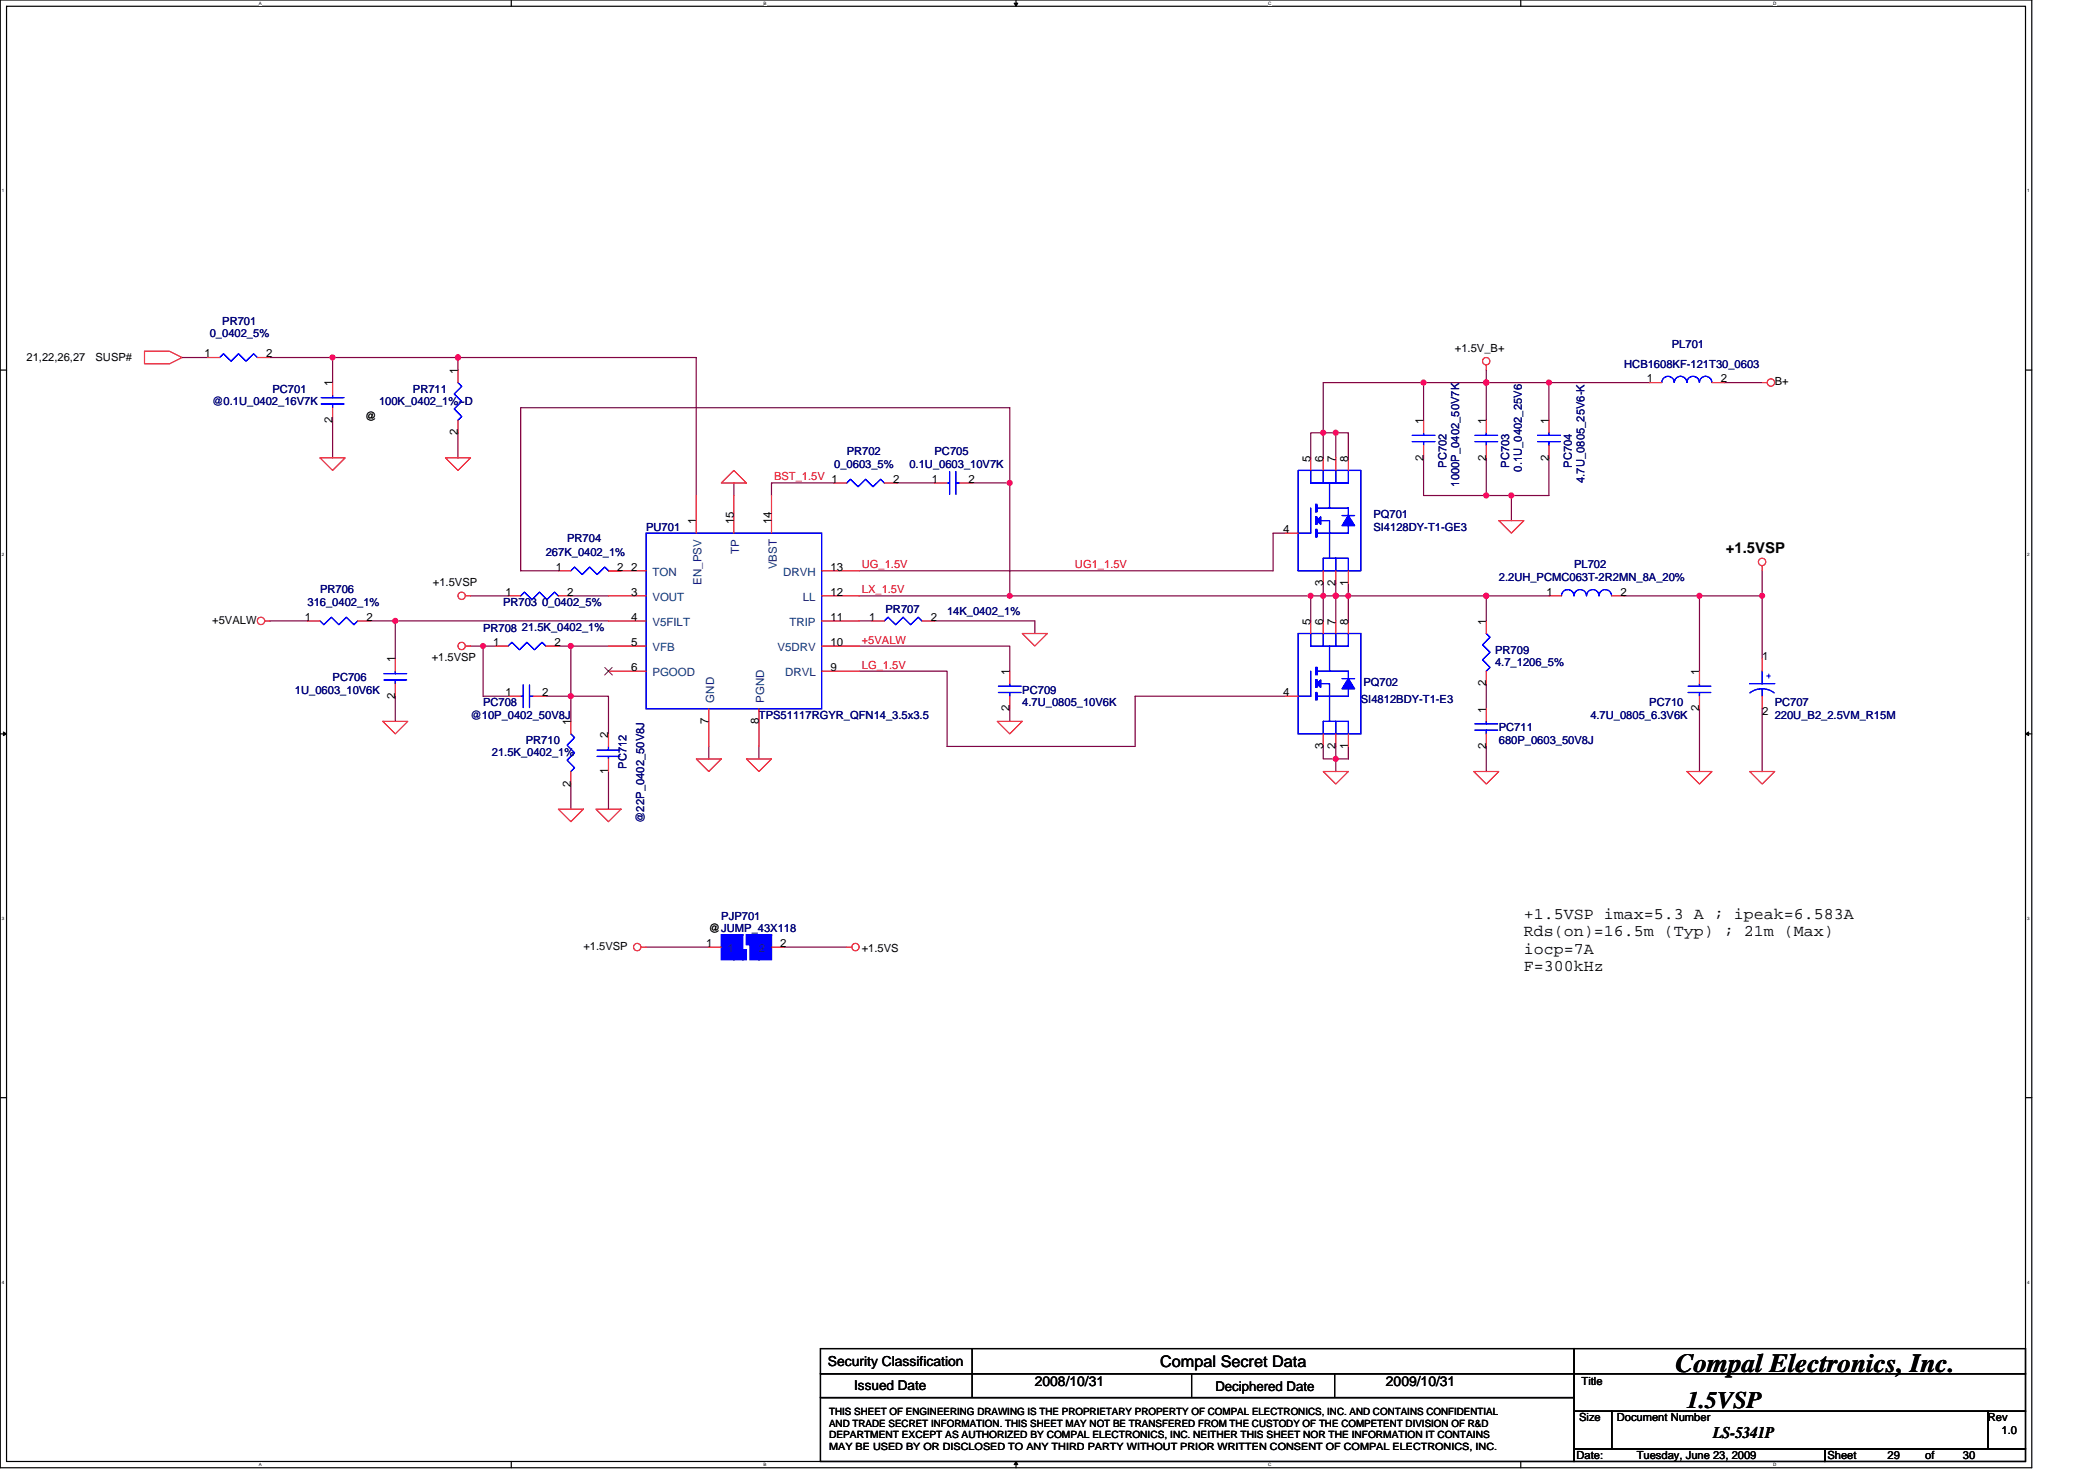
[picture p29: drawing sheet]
<svg xmlns="http://www.w3.org/2000/svg" width="297mm" height="210mm" viewBox="0 0 297 210" stroke-linecap="round" stroke-linejoin="round" font-family="sans-serif">
<defs><g id="words">
<text font-size="3.7" x="237.6" y="194.5">Compal Electronics, Inc.</text>
<text font-size="3.4" x="239.2" y="199.5">1.5VSP</text>
<g font-size="2.3">
<text x="216.1" y="130.2">+1.5VSP imax=5.3 A ; ipeak=6.583A</text>
<text x="216.1" y="132.7">Rds(on)=16.5m (Typ) ; 21m (Max)</text>
<text x="216.1" y="135.2">iocp=7A</text>
<text x="216.1" y="137.6">F=300kHz</text>
<text x="164.5" y="193.7">Compal Secret Data</text>
<text x="242.9" y="203.9">LS-5341P</text>
</g>
<text font-size="2.1" x="244.7" y="78.4">+1.5VSP</text>
<g font-size="1.9">
<text x="117.4" y="193.6">Security Classification</text>
<text x="121.1" y="196.9">Issued Date</text>
<text x="146.7" y="196.4">2008/10/31</text>
<text x="172.3" y="197.1">Deciphered Date</text>
<text x="196.5" y="196.4">2009/10/31</text>
</g>
<g font-size="1.6" fill="#000080">
<text x="29.7" y="47.8">0_0402_5%</text>
<text x="31.5" y="46">PR701</text>
<text x="230.3" y="52.1">HCB1608KF-121T30_0603</text>
<text x="237" y="49.3">PL701</text>
<text x="30.1" y="57.4">@0.1U_0402_16V7K</text>
<text x="38.6" y="55.6">PC701</text>
<text x="53.7" y="57.4">100K_0402_1%~D</text>
<text x="58.5" y="55.6">PR711</text>
<text x="120.1" y="64.5">PR702</text>
<text x="132.5" y="64.5">PC705</text>
<text x="118.3" y="66.3">0_0603_5%</text>
<text x="128.9" y="66.3">0.1U_0603_10V7K</text>
<text x="205.1" y="66.3" transform="rotate(-90 205.1 66.3)">PC702</text>
<text x="206.9" y="69" transform="rotate(-90 206.9 69)">1000P_0402_50V7K</text>
<text x="214" y="66.3" transform="rotate(-90 214 66.3)">PC703</text>
<text x="215.8" y="66.8" transform="rotate(-90 215.8 66.8)">0.1U_0402_25V6</text>
<text x="222.9" y="66.3" transform="rotate(-90 222.9 66.3)">PC704</text>
<text x="224.7" y="68.5" transform="rotate(-90 224.7 68.5)">4.7U_0805_25V6-K</text>
<text x="80.4" y="76.8">PR704</text>
<text x="91.6" y="75.2">PU701</text>
<text x="194.7" y="73.4">PQ701</text>
<text x="194.7" y="75.2">SI4128DY-T1-GE3</text>
<text x="77.4" y="78.8">267K_0402_1%</text>
<text x="212.5" y="82.3">2.2UH_PCMC063T-2R2MN_8A_20%</text>
<text x="223.2" y="80.5">PL702</text>
<text x="43.6" y="85.9">316_0402_1%</text>
<text x="45.4" y="84.1">PR706</text>
<text x="68.5" y="89.6">PR708</text>
<text x="71.3" y="85.9">PR703 0_0402_5%</text>
<text x="74" y="89.4">21.5K_0402_1%</text>
<text x="125.6" y="86.9">PR707</text>
<text x="134.3" y="87.1">14K_0402_1%</text>
<text x="212" y="92.6">PR709</text>
<text x="212" y="94.4">4.7_1206_5%</text>
<text x="41.8" y="98.3">1U_0603_10V6K</text>
<text x="47.2" y="96.5">PC706</text>
<text x="66.7" y="101.9">@10P_0402_50V8J</text>
<text x="68.5" y="100.1">PC708</text>
<text x="107.6" y="101.9">TPS51117RGYR_QFN14_3.5x3.5</text>
<text x="144.9" y="98.3">PC709</text>
<text x="144.9" y="100.1">4.7U_0805_10V6K</text>
<text x="193" y="99.6">SI4812BDY-T1-E3</text>
<text x="193.3" y="97.3">PQ702</text>
<text x="225.5" y="101.9">4.7U_0805_6.3V6K</text>
<text x="233.8" y="100.1">PC710</text>
<text x="251.6" y="100.1">PC707</text>
<text x="251.6" y="101.9">220U_B2_2.5VM_R15M</text>
<text x="69.7" y="107.2">21.5K_0402_1%</text>
<text x="74.5" y="105.4">PR710</text>
<text x="212.5" y="103.7">PC711</text>
<text x="212.5" y="105.4">680P_0603_50V8J</text>
<text x="88.8" y="109" transform="rotate(-90 88.8 109)">PC712</text>
<text x="91.3" y="116.6" transform="rotate(-90 91.3 116.6)">@22P_0402_50V8J</text>
<text x="102.3" y="130.3">PJP701</text>
</g>
<g font-size="1.6">
<text x="3.8" y="51.2">21,22,26,27</text>
<text x="13.5" y="51.2">SUSP#</text>
<text x="29" y="50.7">1</text>
<text x="37.7" y="50.7">2</text>
<text x="64.9" y="53" transform="rotate(-90 64.9 53)">1</text>
<text x="206.3" y="50">+1.5V_B+</text>
<text x="47.1" y="59.9" transform="rotate(-90 47.1 59.9)">2</text>
<text x="47.1" y="54.8" transform="rotate(-90 47.1 54.8)">1</text>
<text x="51.8" y="59.6">@</text>
<text x="233.5" y="54.2">1</text>
<text x="244" y="54.2">2</text>
<text x="251.6" y="54.6">B+</text>
<text x="64.9" y="61.7" transform="rotate(-90 64.9 61.7)">2</text>
<text x="185.8" y="65.4" transform="rotate(-90 185.8 65.4)">5</text>
<text x="187.6" y="65.4" transform="rotate(-90 187.6 65.4)">6</text>
<text x="189.4" y="65.4" transform="rotate(-90 189.4 65.4)">7</text>
<text x="191.2" y="65.4" transform="rotate(-90 191.2 65.4)">8</text>
<text x="201.8" y="65.3" transform="rotate(-90 201.8 65.3)">2</text>
<text x="201.8" y="60.1" transform="rotate(-90 201.8 60.1)">1</text>
<text x="210.7" y="65.3" transform="rotate(-90 210.7 65.3)">2</text>
<text x="210.7" y="60.1" transform="rotate(-90 210.7 60.1)">1</text>
<text x="219.6" y="65.3" transform="rotate(-90 219.6 65.3)">2</text>
<text x="219.6" y="60.1" transform="rotate(-90 219.6 60.1)">1</text>
<text x="126.6" y="68.4">2</text>
<text x="132.1" y="68.4">1</text>
<text x="137.3" y="68.4">2</text>
<text x="98.7" y="74.3" transform="rotate(-90 98.7 74.3)">1</text>
<text x="104" y="74.3" transform="rotate(-90 104 74.3)">15</text>
<text x="109.4" y="74.3" transform="rotate(-90 109.4 74.3)">14</text>
<text x="181.9" y="75.5">4</text>
<text x="61.4" y="83">+1.5VSP</text>
<text x="78.8" y="80.9">1</text>
<text x="87.5" y="80.9">2</text>
<text x="89.5" y="80.9">2</text>
<text x="117.7" y="80.9">13</text>
<text x="187.6" y="83.1" transform="rotate(-90 187.6 83.1)">3</text>
<text x="189.4" y="83.1" transform="rotate(-90 189.4 83.1)">2</text>
<text x="191.2" y="83.1" transform="rotate(-90 191.2 83.1)">1</text>
<text x="30.1" y="88.4">+5VALW</text>
<text x="43.2" y="88">1</text>
<text x="52" y="88">2</text>
<text x="71.7" y="84.4">1</text>
<text x="80.4" y="84.4">2</text>
<text x="89.5" y="84.4">3</text>
<text x="89.5" y="88">4</text>
<text x="117.7" y="84.4">12</text>
<text x="117.7" y="88">11</text>
<text x="123.3" y="88">1</text>
<text x="132" y="88">2</text>
<text x="185.8" y="88.5" transform="rotate(-90 185.8 88.5)">5</text>
<text x="187.6" y="88.5" transform="rotate(-90 187.6 88.5)">6</text>
<text x="189.4" y="88.5" transform="rotate(-90 189.4 88.5)">7</text>
<text x="191.2" y="88.5" transform="rotate(-90 191.2 88.5)">8</text>
<text x="210.7" y="88.5" transform="rotate(-90 210.7 88.5)">1</text>
<text x="219.3" y="84.4">1</text>
<text x="229.8" y="84.4">2</text>
<text x="56" y="93.9" transform="rotate(-90 56 93.9)">1</text>
<text x="61.2" y="93.7">+1.5VSP</text>
<text x="69.9" y="91.5">1</text>
<text x="78.6" y="91.5">2</text>
<text x="89.5" y="91.5">5</text>
<text x="89.5" y="95.1">6</text>
<text x="117.7" y="91.5">10</text>
<text x="117.7" y="95.1">9</text>
<text x="143.1" y="95.7" transform="rotate(-90 143.1 95.7)">1</text>
<text x="240.9" y="95.7" transform="rotate(-90 240.9 95.7)">1</text>
<text x="249.9" y="93.5">1</text>
<text x="56" y="99.1" transform="rotate(-90 56 99.1)">2</text>
<text x="71.7" y="98.7">1</text>
<text x="76.9" y="98.7">2</text>
<text x="143.1" y="100.8" transform="rotate(-90 143.1 100.8)">2</text>
<text x="181.9" y="98.7">4</text>
<text x="210.7" y="101" transform="rotate(-90 210.7 101)">1</text>
<text x="210.7" y="97.3" transform="rotate(-90 210.7 97.3)">2</text>
<text x="240.9" y="100.8" transform="rotate(-90 240.9 100.8)">2</text>
<text x="249.9" y="101.4">2</text>
<text x="80.9" y="102.8" transform="rotate(-90 80.9 102.8)">1</text>
<text x="86.3" y="104.5" transform="rotate(-90 86.3 104.5)">2</text>
<text x="100.5" y="102.6" transform="rotate(-90 100.5 102.6)">7</text>
<text x="107.6" y="102.6" transform="rotate(-90 107.6 102.6)">8</text>
<text x="187.6" y="106.2" transform="rotate(-90 187.6 106.2)">3</text>
<text x="189.4" y="106.2" transform="rotate(-90 189.4 106.2)">2</text>
<text x="191.2" y="106.2" transform="rotate(-90 191.2 106.2)">1</text>
<text x="210.7" y="106.2" transform="rotate(-90 210.7 106.2)">2</text>
<text x="80.9" y="111.5" transform="rotate(-90 80.9 111.5)">2</text>
<text x="86.3" y="109.7" transform="rotate(-90 86.3 109.7)">1</text>
<text x="82.7" y="134.6">+1.5VSP</text>
<text x="100.1" y="134.2">1</text>
<text x="100.5" y="132.1">@JUMP_43X118</text>
<text x="110.6" y="134.2">2</text>
<text x="122.2" y="134.9">+1.5VS</text>
<text x="224.2" y="196.3">Title</text>
<text x="223.9" y="201.4">Size</text>
<text x="229.2" y="201.4">Document Number</text>
<text x="281.8" y="201.4">Rev</text>
<text x="283.8" y="203.2">1.0</text>
<text x="223.5" y="206.8">Date:</text>
<text x="232.1" y="206.8">Tuesday, June 23, 2009</text>
<text x="259.1" y="206.8">Sheet</text>
<text x="267.6" y="206.8">29</text>
<text x="273" y="206.8">of</text>
<text x="278.3" y="206.8">30</text>
</g>
<g font-size="1.6" fill="#f00">
<text x="109.7" y="68.1">BST_1.5V 1</text>
<text x="122.2" y="80.5">UG_1.5V</text>
<text x="152.4" y="80.5">UG1_1.5V</text>
<text x="122.2" y="84.1">LX_1.5V</text>
<text x="122.2" y="94.8">LG_1.5V</text>
<text x="122.2" y="91.2">+5VALW</text>
</g>
<g font-size="1.6" fill="#004080">
<text x="92.5" y="81.6">TON</text>
<text x="99.5" y="82.9" transform="rotate(-90 99.5 82.9)">EN_PSV</text>
<text x="104.8" y="78.5" transform="rotate(-90 104.8 78.5)">TP</text>
<text x="110.1" y="80.7" transform="rotate(-90 110.1 80.7)">VBST</text>
<text x="111" y="81.6">DRVH</text>
<text x="92.5" y="85.2">VOUT</text>
<text x="92.5" y="88.7">V5FILT</text>
<text x="111.9" y="88.7">TRIP</text>
<text x="113.8" y="85.2">LL</text>
<text x="92.5" y="92.3">VFB</text>
<text x="92.5" y="95.8">PGOOD</text>
<text x="110.2" y="92.3">V5DRV</text>
<text x="111.3" y="95.8">DRVL</text>
<text x="101.2" y="99.6" transform="rotate(-90 101.2 99.6)">GND</text>
<text x="108.3" y="99.6" transform="rotate(-90 108.3 99.6)">PGND</text>
<text x="103.2" y="135">1</text>
<text x="107.6" y="135">2</text>
</g>
<text font-size="1.6" fill="#00f" x="250.4" y="96.2">+</text>
<g font-size="1.4">
<text x="117.6" y="200.6">THIS SHEET OF ENGINEERING DRAWING IS THE PROPRIETARY PROPERTY OF COMPAL ELECTRONICS, INC. AND CONTAINS CONFIDENTIAL</text>
<text x="117.6" y="202.2">AND TRADE SECRET INFORMATION. THIS SHEET MAY NOT BE TRANSFERED FROM THE CUSTODY OF THE COMPETENT DIVISION OF R&amp;D</text>
<text x="117.6" y="203.8">DEPARTMENT EXCEPT AS AUTHORIZED BY COMPAL ELECTRONICS, INC. NEITHER THIS SHEET NOR THE INFORMATION IT CONTAINS</text>
<text x="117.6" y="205.5">MAY BE USED BY OR DISCLOSED TO ANY THIRD PARTY WITHOUT PRIOR WRITTEN CONSENT OF COMPAL ELECTRONICS, INC.</text>
</g>
<g font-size=".6">
<text x="36.7" y=".7">A</text>
<text x="108.3" y=".7">B</text>
<text x="179.8" y=".7">C</text>
<text x="251.4" y=".7">D</text>
<text x=".3" y="27.2">1</text>
<text x="287.4" y="27.2">1</text>
<text x=".3" y="78.8">2</text>
<text x="287.4" y="78.8">2</text>
<text x=".3" y="130.4">3</text>
<text x="287.4" y="130.4">3</text>
<text x=".3" y="181.9">4</text>
<text x="287.4" y="181.9">4</text>
<text x="36.7" y="207.8">A</text>
<text x="108.3" y="207.8">B</text>
<text x="179.8" y="207.8">C</text>
<text x="251.4" y="207.8">D</text>
</g>
</g></defs>
<path d="M0 0h288.1v208h-288.1zM.9 .9h286.3v206.2h-286.3z" fill="none" stroke="#000" stroke-width=".17"/>
<g fill="#fff">
<path d="M36.7 .1h.4v.7h-.4z"/>
<path d="M36.7 207.2h.4v.7h-.4z"/>
</g>
<path d="M72.5 0v.9M72.5 207.1v.9" fill="none" stroke="#000" stroke-width=".17"/>
<g fill="#fff">
<path d="M108.3 .1h.4v.7h-.4z"/>
<path d="M108.3 207.2h.4v.7h-.4z"/>
</g>
<path d="M144.1 0v.9M144.1 207.1v.9" fill="none" stroke="#000" stroke-width=".17"/>
<path d="M143.8 .4h.5l-.2 .5zM144.1 207.1l.2 .5h-.5z" fill="#000" stroke="#000" stroke-width=".14"/>
<g fill="#fff">
<path d="M179.8 .1h.5v.7h-.5z"/>
<path d="M179.8 207.2h.5v.7h-.5z"/>
</g>
<path d="M215.6 0v.9M215.6 207.1v.9" fill="none" stroke="#000" stroke-width=".17"/>
<g fill="#fff">
<path d="M251.4 .1h.4v.7h-.4z"/>
<path d="M251.4 207.2h.4v.7h-.4z"/>
<path d="M.3 26.7h.3v.7h-.3z"/>
<path d="M287.4 26.7h.4v.7h-.4z"/>
<path d="M.3 78.2h.3v.7h-.3z"/>
<path d="M287.4 78.2h.4v.7h-.4z"/>
</g>
<path d="M0 52.5h.9M287.2 52.5h.9" fill="none" stroke="#000" stroke-width=".17"/>
<g fill="#fff">
<path d="M.3 129.8h.3v.7h-.3z"/>
<path d="M287.4 129.8h.4v.7h-.4z"/>
</g>
<path d="M0 104h.9M287.2 104h.9" fill="none" stroke="#000" stroke-width=".17"/>
<path d="M.5 103.7l.4 .3-.4 .3zM287.2 104l.4-.3v.6z" fill="#000" stroke="#000" stroke-width=".14"/>
<g fill="#fff">
<path d="M.3 181.4h.3v.7h-.3z"/>
<path d="M287.4 181.4h.4v.7h-.4z"/>
</g>
<g fill="none" stroke="#000" stroke-width=".17">
<path d="M0 155.6h.9M287.2 155.6h.9M116.3 191.1h106.9v3.6h-106.9zM116.3 194.7h106.9v3.4h-106.9zM116.3 198.1h106.9v9h-106.9zM137.8 191.1v7M168.9 194.7v3.4M189.2 194.7v3.4M223.2 191.1h64v3.6h-64zM223.2 194.7h64v5.3h-64zM223.2 200h5.3v5.4h-5.3zM223.2 205.4h35.5v1.7h-35.5z"/>
<path d="M228.5 200h53.4v5.4h-53.4zM258.7 205.4h28.5v1.7h-28.5zM281.9 200h5.3v5.4h-5.3z"/>
</g>
<g fill="none" stroke="#800040" stroke-width=".17">
<path d="M25.8 50.7h3.6M38.3 50.7h60.4v19.5M47.2 50.7v3.5M47.2 59.6v5.3M64.9 50.7v1.8M201.8 59.6v-5.4h-14.2v7.1h-1.8v3.6M201.8 54.2h32M210.7 52.5v7.1M219.6 54.2v5.4M244.5 54.2h5.3M64.9 61.3v3.6M104.1 68.5v1.7"/>
<path d="M118.3 68.5h-8.9v1.7M127.2 68.5h5.3M137.8 68.5h5.4M182.3 75.6h-1.8v5.3h-58.7M187.6 64.9v-3.6h1.8v3.6M189.4 61.3h1.8v3.6M201.8 64.9v5.3h17.8v-5.3M210.7 64.9v5.3M214.3 70.2v3.6M38.3 88h5.3M52.5 88h33.8M56 88v5.3"/>
<path d="M56 98.7v3.5M66.7 84.5h5.3M66.7 91.6h3.6M68.5 91.6v7.1h3.5M77.4 98.7h3.5M79.2 91.6h1.7v7.1M79.2 80.9h-5.4v-23.1h69.4v26.7M80.9 98.7h5.4v5.3M80.9 98.7v3.5M80.9 84.5h5.4M80.9 91.6h5.4M86.3 80.9h1.8"/>
<path d="M121.8 95.1h12.5v10.7h26.6v-7.1h21.4M121.8 91.6h21.4v3.5M121.8 84.5h21.4M121.8 88h1.8M132.5 88h14.2v1.8M143.2 84.5h42.6v3.5M185.8 84.5h24.9v3.5M187.6 82.7v5.3M189.4 82.7v5.3M191.2 82.7v5.3M210.7 84.5h8.9M210.7 96.9v3.6"/>
<path d="M230.3 84.5h10.7M241 84.5h8.8v8.8M241 84.5v10.6M249.8 80.9v3.6M80.9 111.1v3.6M86.3 109.3v5.4M100.5 105.8v1.8M107.6 105.8v1.8M143.2 100.5v1.7M187.6 105.8v1.8h3.6v-1.8M189.4 105.8v3.5M210.7 105.8v3.5"/>
<path d="M241 100.5v8.8M249.8 100.5v8.8M91.6 134.2h8.9M111.2 134.2h8.9"/>
</g>
<g fill="#f0f" stroke="#f0f" stroke-width=".17">
<circle cx="68.5" cy="91.6" r=".35"/>
<circle cx="80.9" cy="98.7" r=".35"/>
<circle cx="80.9" cy="91.6" r=".35"/>
<circle cx="56" cy="88" r=".35"/>
<circle cx="210.7" cy="54.2" r=".35"/>
<circle cx="210.7" cy="84.4" r=".35"/>
<circle cx="191.2" cy="84.4" r=".35"/>
<circle cx="189.4" cy="84.4" r=".35"/>
<circle cx="201.8" cy="54.2" r=".35"/>
<circle cx="219.6" cy="54.2" r=".35"/>
<circle cx="189.4" cy="107.6" r=".35"/>
<circle cx="214.3" cy="70.2" r=".35"/>
<circle cx="210.7" cy="70.2" r=".35"/>
<circle cx="187.6" cy="84.4" r=".35"/>
<circle cx="187.6" cy="61.3" r=".35"/>
<circle cx="249.8" cy="84.4" r=".35"/>
<circle cx="143.2" cy="68.4" r=".35"/>
<circle cx="143.2" cy="84.4" r=".35"/>
<circle cx="185.8" cy="84.4" r=".35"/>
<circle cx="64.9" cy="50.7" r=".35"/>
<circle cx="189.4" cy="61.3" r=".35"/>
<circle cx="240.9" cy="84.4" r=".35"/>
<circle cx="47.1" cy="50.7" r=".35"/>
</g>
<g fill="none" stroke="#f00" stroke-width=".17">
<path d="M20.5 49.8h3.5l1.8 .9-1.8 .9h-3.5zM29.4 50.7h1.8M36.5 50.7h1.8M47.2 54.2v1.8M47.2 57.8v1.8M64.9 52.5v1.7M64.9 59.6v1.7M201.8 59.6v1.7M210.7 51.7v.8M210.7 59.6v1.7M219.6 59.6v1.7M233.8 54.2h1.8"/>
<path d="M242.7 54.2h1.8M249.8 54.2h.8M45.4 64.9h3.5l-1.7 1.8zM63.2 64.9h3.5l-1.8 1.8zM98.7 70.2v5.4M104.1 66.7l1.7 1.8h-3.5zM104.1 70.2v5.4M109.4 70.2v5.4M118.3 68.5h1.8M125.4 68.5h1.8M132.5 68.5h1.8M136.1 68.5h1.7"/>
<path d="M182.3 75.6h1.8M185.8 64.9v1.8M187.6 64.9v1.8M189.4 64.9v1.8M191.2 64.9v1.8M201.8 63.1v1.8M210.7 63.1v1.8M212.5 73.8h3.6l-1.8 1.8zM219.6 63.1v1.8M37.5 88h.8M43.6 88h1.8M50.7 88h1.8"/>
<path d="M56 93.3v1.8M56 96.9v1.8M66 91.6h.7M66 84.5h.7M70.3 91.6h1.7M72 84.5h1.8M72 98.7h1.8M75.6 98.7h1.8M77.4 91.6h1.8M79.2 84.5h1.7M79.2 80.9h1.7M86.3 84.5h5.3"/>
<path d="M86.3 91.6h5.3M86.3 88h5.3M86.3 80.9h5.3M86.3 95.1h5.3M116.5 84.5h5.3M116.5 91.6h5.3M116.5 88h5.3M116.5 80.9h5.3M116.5 95.1h5.3M123.6 88h1.8M130.7 88h1.8M143.2 95.1v1.8"/>
<path d="M143.2 98.7v1.8M144.9 89.8h3.6l-1.8 1.8zM182.3 98.7h1.8M185.8 88v1.8M187.6 80.9v1.8M187.6 88v1.8M189.4 80.9v1.8M189.4 88v1.8M191.2 80.9v1.8M191.2 88v1.8M210.7 88v1.8M210.7 95.1v1.8"/>
<path d="M219.6 84.5h1.8M228.5 84.5h1.8M241 95.1v1.8M241 98.7v1.8M249.8 80.2v.7M249.8 93.3v1.8M249.8 98.7v1.8M54.3 102.2h3.5l-1.8 1.8zM79.2 114.7h3.5l-1.8 1.8zM80.9 102.2v1.8M80.9 109.3v1.8M84.5 114.7h3.6l-1.8 1.8z"/>
<path d="M86.3 104v1.8M86.3 107.6v1.7M98.7 107.6h3.6l-1.8 1.7zM100.5 100.5v5.3M105.8 107.6h3.6l-1.8 1.7zM107.6 100.5v5.3M141.4 102.2h3.5l-1.7 1.8zM187.6 109.3h3.6l-1.8 1.8zM187.6 104v1.8M189.4 104v1.8M191.2 104v1.8M209 109.3h3.5l-1.8 1.8z"/>
<path d="M210.7 100.5v1.7M210.7 104v1.8M239.2 109.3h3.5l-1.7 1.8zM248.1 109.3h3.5l-1.8 1.8zM90.9 134.2h.7M100.5 134.2h1.8M109.4 134.2h1.8M120.1 134.2h.7"/>
<circle cx="210.7" cy="51.2" r=".52"/>
<circle cx="251.1" cy="54.2" r=".52"/>
<circle cx="249.8" cy="79.6" r=".52"/>
<circle cx="37" cy="88" r=".52"/>
<circle cx="65.5" cy="91.6" r=".52"/>
<circle cx="65.5" cy="84.4" r=".52"/>
<circle cx="90.3" cy="134.2" r=".52"/>
<circle cx="121.3" cy="134.2" r=".52"/>
</g>
<g fill="none" stroke="#00f" stroke-width=".17">
<path d="M31.2 50.7l.5-.6 1.1 1.1 1-1.1 1.1 1.1 1.1-1.1 .5 .6M45.5 57.3h3.3M45.5 56.4h3.3M47.2 56v.4M47.2 57.3v.5M64.9 54.2l.6 .6-1.1 1 1.1 1.1-1.1 1.1 1.1 1-.6 .6M235.6 54.2a.88 .88 0 0 1 .9-.9 .88 .88 0 0 1 .9 .9M237.4 54.2a.88 .88 0 0 1 .9-.9 .88 .88 0 0 1 .9 .9M239.2 54.2a.88 .88 0 0 1 .9-.9 .88 .88 0 0 1 .8 .9M241 54.2a.88 .88 0 0 1 .8-.9 .88 .88 0 0 1 .9 .9M91.6 75.6h24.9v24.9h-24.9zM120.1 68.5l.5-.6 1.1 1.1 1-1.1 1.1 1.1 1.1-1.1 .5 .6"/>
<path d="M134.3 68.5h.3M134.6 66.8v3.3M135.5 68.5h.6M135.5 66.8v3.3M184.1 66.7h8.9v14.2h-8.9zM185.8 66.7v1.8h5.4v-1.8M185.8 72v3.6h-1.7M186.6 75h.1v1.1h-.1zM186.6 73.3h.1v1h-.1zM186.6 71.5h.1v1h-.1zM186.7 72h4.5v1.1M187.3 73.8h1.2v5.3"/>
<path d="M187.6 66.7v1.8M188.5 68.5v3.5M189.4 79.1h1.8v1.8M189.4 66.7v1.8M189.4 79.1v1.8M189.4 79.1h-1.8v1.8M190.3 73.1h1.8M191.2 74.5v1.1h-4.5M200.2 62.6h3.3M200.2 61.7h3.3M201.8 61.3v.4M201.8 62.6v.5"/>
<path d="M209.1 62.6h3.2M209.1 61.7h3.2M210.7 61.3v.4M210.7 62.6v.5M218 62.6h3.2M218 61.7h3.2M219.6 61.3v.4M219.6 62.6v.5M45.4 88l.5 .5 1.1-1 1 1 1.1-1 1.1 1 .5-.5M54.4 96.4h3.3M54.4 95.5h3.3M56 95.1v.4"/>
<path d="M56 96.4v.5M72 91.6l.6-.6 1.1 1.1 1-1.1 1.1 1.1 1.1-1.1 .5 .6M73.8 84.5l.6-.6 1 1.1 1.1-1.1 1.1 1.1 1-1.1 .6 .6M73.8 98.7h.4M74.2 97.1v3.2M75.1 98.7h.5M75.1 97.1v3.2M80.9 80.9l.6-.5 1 1 1.1-1 1.1 1 1-1 .6 .5M125.4 88l.5-.5 1.1 1 1.1-1 1 1 1.1-1 .5 .5M141.6 98.1h3.2M141.6 97.3h3.2M143.2 96.9v.4"/>
<path d="M143.2 98.1v.6M184.1 89.8h8.9v14.2h-8.9zM185.8 95.1v3.6h-1.7M185.8 89.8v1.8h5.4v-1.8M186.6 99.2v-1.1h.1v1.1M186.6 97.4v-1h.1v1M186.6 95.7v-1.1h.1v1.1M186.7 95.1h4.5v1.1M187.3 96.9h1.2v5.3M187.6 89.8v1.8M188.5 91.6v3.5M189.4 89.8v1.8"/>
<path d="M190.3 96.2h1.8M191.2 97.6v1.1h-4.5M210.7 89.8l.6 .5-1.1 1.1 1.1 1.1-1.1 1 1.1 1.1-.6 .5M221.4 84.4a.88 .88 0 0 1 .9-.8 .88 .88 0 0 1 .9 .8 .89 .89 0 0 1 .8-.8 .89 .89 0 0 1 .9 .8 .89 .89 0 0 1 .9-.8 .89 .89 0 0 1 .9 .8M226.7 84.4a.88 .88 0 0 1 .9-.8 .88 .88 0 0 1 .9 .8M239.3 98.1h3.3M239.3 97.3h3.3M241 96.9v.4M241 98.1v.6M248.1 96.9h3.5M248.1 98.2a2.86 2.86 0 0 1 3.4 0M249.8 95.1v1.8"/>
<path d="M249.8 97.6v1.1M80.9 104l.6 .5-1.1 1.1 1.1 1.1-1.1 1 1.1 1.1-.6 .5M84.7 106.3h3.2M84.7 107.2h3.2M86.3 105.8v.5M86.3 107.2v.4M187.6 104v-1.8h3.6v1.8M189.4 102.2v1.8M209.1 103.5h3.2M209.1 102.6h3.2M210.7 102.2v.4M210.7 103.5v.5"/>
</g>
<g fill="#00f" stroke="#00f" stroke-width=".17">
<path d="M102.3 132.5v3.5h1.8v-3.5z" fill-rule="evenodd"/>
<path d="M104.1 132.5v3.5h1.2v-3.5z" fill-rule="evenodd"/>
<path d="M105.3 134.6v1.4h.5v-1.4z" fill-rule="evenodd"/>
<path d="M105.8 132.5v1.4h.6v-1.4z" fill-rule="evenodd"/>
<path d="M106.4 132.5v3.5h1.2v-3.5z" fill-rule="evenodd"/>
<path d="M107.6 132.5v3.5h1.8v-3.5z" fill-rule="evenodd"/>
<path d="M102.3 132.5v3.5h1.8v-3.5z" fill-rule="evenodd"/>
<path d="M104.1 132.5v3.5h1.2v-3.5z" fill-rule="evenodd"/>
<path d="M105.3 134.6v1.4h.5v-1.4z" fill-rule="evenodd"/>
<path d="M105.8 132.5v1.4h.6v-1.4z" fill-rule="evenodd"/>
<path d="M106.4 132.5v3.5h1.2v-3.5z" fill-rule="evenodd"/>
<path d="M107.6 132.5v3.5h1.8v-3.5z" fill-rule="evenodd"/>
<path d="M191.2 96.2l.9 1.4h-1.8z" fill-rule="evenodd"/>
<path d="M186.7 96.9l.6-.5v1z" fill-rule="evenodd"/>
<path d="M191.2 96.2l.9 1.4h-1.8z" fill-rule="evenodd"/>
<path d="M186.7 96.9l.6-.5v1z" fill-rule="evenodd"/>
<path d="M191.2 73.1l.9 1.4h-1.8z" fill-rule="evenodd"/>
<path d="M186.7 73.8l.6-.5v1z" fill-rule="evenodd"/>
<path d="M191.2 73.1l.9 1.4h-1.8z" fill-rule="evenodd"/>
<path d="M186.7 73.8l.6-.5v1z" fill-rule="evenodd"/>
</g>
<path d="M85.7 94.6l1.1 1.1M86.8 94.6l-1.1 1.1" fill="none" stroke="#804000" stroke-width=".14"/>
<use href="#words"/>
</svg>
